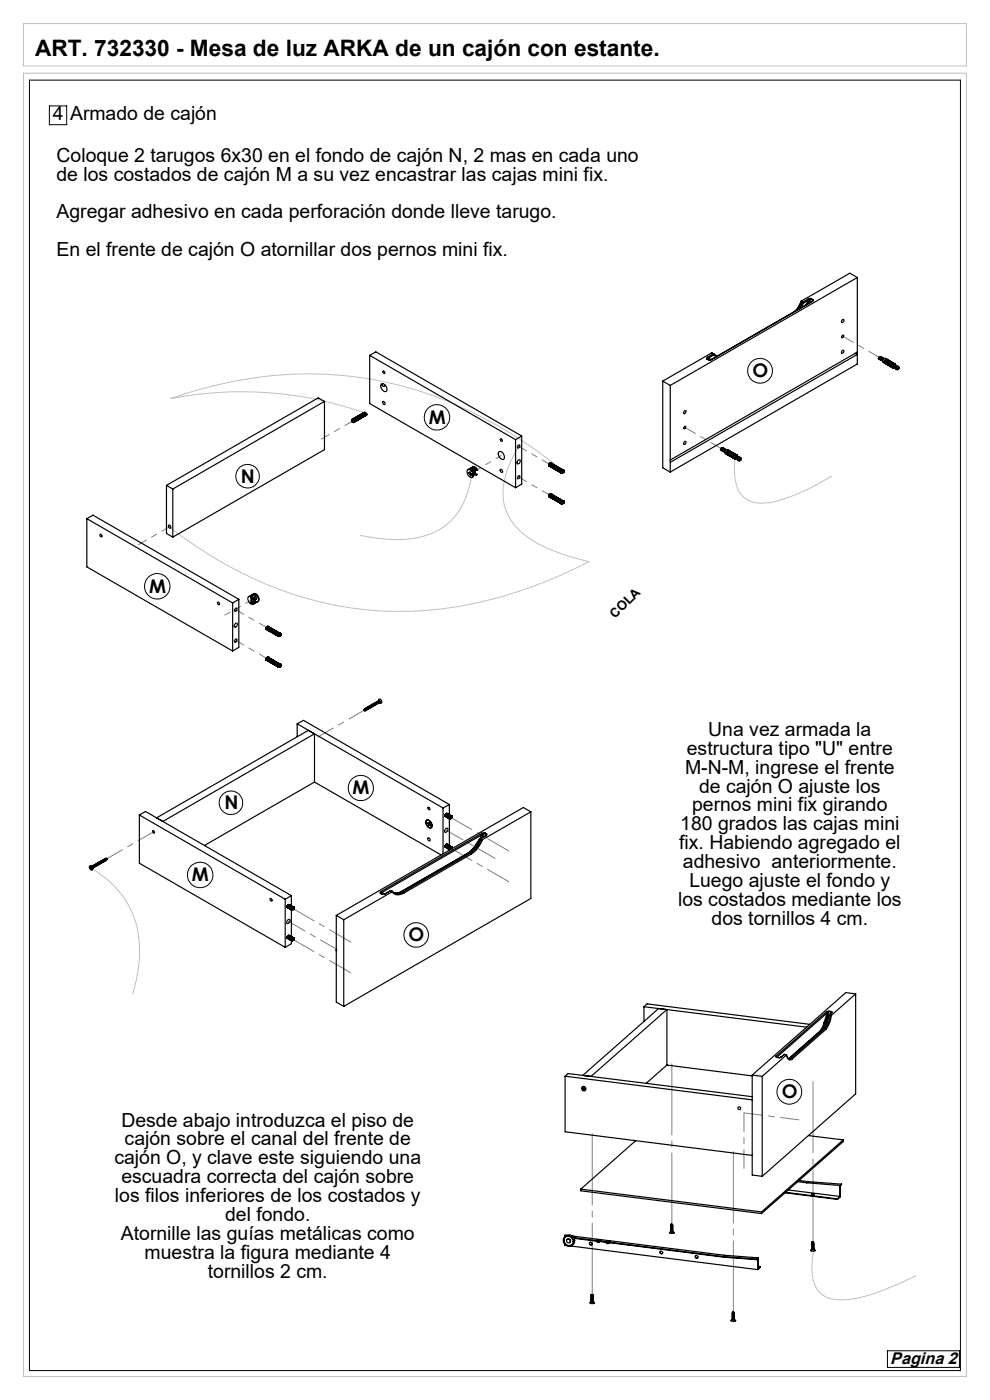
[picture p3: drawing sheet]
<svg xmlns="http://www.w3.org/2000/svg" width="210mm" height="297mm" viewBox="0 0 210 297" stroke-linecap="round" stroke-linejoin="round" font-family="sans-serif">
<defs><g id="words">
<text font-size="4.8" x="7.4" y="11.8">ART. 732330 - Mesa de luz ARKA de un cajón con estante.</text>
<g font-size="4.1">
<text x="11.2" y="25.5">4</text>
<text x="14.9" y="25.5">Armado de cajón</text>
<text x="12" y="34.3">Coloque 2 tarugos 6x30 en el fondo de cajón N, 2 mas en cada uno</text>
<text x="12" y="38.3">de los costados de cajón M a su vez encastrar las cajas mini fix.</text>
<text x="12" y="46.3">Agregar adhesivo en cada perforación donde lleve tarugo.</text>
<text x="12" y="54.3">En el frente de cajón O atornillar dos pernos mini fix.</text>
<text x="145.7" y="160.1">estructura tipo &quot;U&quot; entre</text>
<text x="150.2" y="156.1">Una vez armada la</text>
<text x="145.3" y="164.1">M-N-M, ingrese el frente</text>
<text x="146.8" y="172.1">pernos mini fix girando</text>
<text x="148.3" y="168.1">de cajón O ajuste los</text>
<text x="144.3" y="176.1">180 grados las cajas mini</text>
<text x="144.1" y="180.1">fix. Habiendo agregado el</text>
<text x="144.9" y="184.1">adhesivo anteriormente.</text>
<text x="146.2" y="188.1">Luego ajuste el fondo y</text>
<text x="143.8" y="192.1">los costados mediante los</text>
<text x="150.9" y="196.1">dos tornillos 4 cm.</text>
<text x="25.8" y="239">Desde abajo introduzca el piso de</text>
<text x="26.4" y="243">cajón sobre el canal del frente de</text>
<text x="24.3" y="247">cajón O, y clave este siguiendo una</text>
<text x="25.8" y="251">escuadra correcta del cajón sobre</text>
<text x="24.4" y="255">los filos inferiores de los costados y</text>
<text x="25.6" y="263">Atornille las guías metálicas como</text>
<text x="47.7" y="259">del fondo.</text>
<text x="30.7" y="267">muestra la figura mediante 4</text>
<text x="44.1" y="271">tornillos 2 cm.</text>
</g>
<g font-size="4">
<text x="159.6" y="80">O</text>
<text x="90.9" y="89.9">M</text>
<text x="51.1" y="102.4">N</text>
<text x="31.6" y="125.7">M</text>
<text x="47.6" y="171.6">N</text>
<text x="74.8" y="168.5">M</text>
<text x="40.7" y="186.9">M</text>
<text x="86.7" y="199.7">O</text>
<text x="165.8" y="232.9">O</text>
</g>
<text font-size="3.6" x="188.8" y="289.3">Pagina 2</text>
<text font-size="2.7" x="130.5" y="131.3" transform="rotate(-45 130.5 131.3)">COLA</text>
</g></defs>
<path d="M5 15.5h200v276.5h-200zM5 5h200v9h-200zM77.5 87.7a78.3 78.3 0 0 0-41.3-3.1 82.7 82.7 0 0 1 47.1-3.2 89.7 89.7 0 0 1 36.2 18.5M109.8 95a18.3 18.3 0 0 0-3 10.8 11.6 11.6 0 0 0 5.9 8.7 39.6 39.6 0 0 0 12.3 4.7 88.8 88.8 0 0 1-40.7 10.5 76.2 76.2 0 0 1-42.3-13.5l-5.8-4.2M155.9 97.4a11.5 11.5 0 0 0 1.1 7.1 5.3 5.3 0 0 0 5.2 2.2 31 31 0 0 0 12.5-4.7l1.8-1M100.1 100.5a16.7 16.7 0 0 1-5.2 10.7 17.5 17.5 0 0 1-12.7 3.2l-5.9-.8M19.6 184.3a19.7 19.7 0 0 1 9.9 20l-.5 3.2-.8 3.4M172.7 265a12.4 12.4 0 0 0 .3 7.9 5.4 5.4 0 0 0 5.4 2.9 27.7 27.7 0 0 0 11.2-3l4.7-2.2" fill="none" stroke="#c0c0c0" stroke-width=".21"/>
<g fill="none" stroke="#000" stroke-width=".21">
<path d="M6.2 17h197.5v273.8h-197.5zM10.5 22.5h3.6v4h-3.6zM188.2 286.6h15.3v3.5h-15.3z"/>
<circle cx="161.2" cy="78.7" r="2.63"/>
<circle cx="92.7" cy="88.5" r="2.69"/>
<circle cx="52.5" cy="101" r="2.51"/>
<circle cx="33.4" cy="124.4" r="2.7"/>
<circle cx="49" cy="170.3" r="2.51"/>
<circle cx="76.5" cy="167.2" r="2.68"/>
<circle cx="42.5" cy="185.6" r="2.7"/>
<circle cx="88.3" cy="198.3" r="2.6"/>
<circle cx="167.4" cy="231.6" r="2.63"/>
</g>
<path d="M142.5 259.7v-34M125.6 274.6v-34.1M155.6 278.4v-34.1M172.5 263.5v-34.1" fill="none" stroke="#808080" stroke-width=".21" stroke-dasharray="15.2 1.3 1.3 1.3" stroke-dashoffset=".1"/>
<path d="M157.8 236.1v11.8M169.5 237.6l-11.7-1.5" fill="none" stroke="#808080" stroke-width=".21" stroke-dasharray="15.2 1.3 1.3 1.3" stroke-dashoffset="11.3"/>
<path d="M77.3 150.6l-9.9 5.8M32.6 176.5l-9.9 5.7" fill="none" stroke="#808080" stroke-width=".21" stroke-dasharray="15.2 1.3 1.3 1.3" stroke-dashoffset="11.4"/>
<path d="M95.6 179.9l12.3 7.1M95.6 173.4l12.3 7.1M62.1 192.7l12.3 7.2M62.1 199.2l12.3 7.2" fill="none" stroke="#808080" stroke-width=".21" stroke-dasharray="15.2 1.3 1.3 1.3" stroke-dashoffset="10"/>
<path d="M94.7 176.1l10.3 6M61.2 195.5l10.3 5.9" fill="none" stroke="#808080" stroke-width=".21" stroke-dasharray="15.2 1.3 1.3 1.3" stroke-dashoffset="11.2"/>
<path d="M186.6 75.8l-7.8-4.5M145.3 90.7l7.8 4.5" fill="none" stroke="#808080" stroke-width=".21" stroke-dasharray="15.2 1.3 1.3 1.3" stroke-dashoffset="12.7"/>
<path d="M74.8 89.3l-6.6 3.8M116.7 98.5l-6.7-3.8M36 111.7l-6.6 3.8M110 101.2l6.7 3.9M50 129.3l6.6 3.9M50 135.9l6.6 3.8" fill="none" stroke="#808080" stroke-width=".21" stroke-dasharray="15.2 1.3 1.3 1.3" stroke-dashoffset="13.3"/>
<path d="M106.4 96.6l-5.6 3.3" fill="none" stroke="#808080" stroke-width=".21" stroke-dasharray="15.2 1.3 1.3 1.3" stroke-dashoffset="13.9"/>
<path d="M47.7 130.5l5.5-3.1" fill="none" stroke="#808080" stroke-width=".21" stroke-dasharray="15.2 1.3 1.3 1.3" stroke-dashoffset="14"/>
<g fill="none" stroke="#000" stroke-width=".25">
<path d="M181.9 58.9l-1.6-.9-10.4 5.9M181.9 58.9l-39.7 22.9M181.9 58.9v18.3l-39.7 23M78.4 75.4v10.2l31 17.9M78.4 75.4l31 17.9M78.4 75.4l1.3-.8 31 17.9M81.2 78.8a.29 .29 0 0 1 .4 .1 .29 .29 0 0 1-.1 .4zM149.9 76.2h.1M149.9 76.2l.4 .2M150 76.2l.4 .1M150 76.2l.6 .2M150.1 75.8l-.2 .2v.2"/>
<path d="M150.1 75.8l.1 .2M150.2 76l-.2 .2M150.2 76l.7 .3M150.4 76.3l-.1 .1M150.4 76.3v.1M150.9 76.3h-.5M150.9 76.3h.1M151 74.9l-10.4 6M151 74.9l.4 .2M151 74.9l.3 .2M151 76.3l-.7 .1M151.3 75.1l.1 .2"/>
<path d="M151.3 75.1h.1M151.3 75.1l-1.2 .7M151.4 75.1h.1M151.4 75.3l.5 .4M151.4 75.3l-1.2 .7M151.4 75.1l.4 .3M151.4 75.1v.2M151.6 75.3l.7 .2M151.7 75.3l.6 .2M151.8 75.4h.1M151.8 75.4l.3 .2M169.9 64l-.5 1.1-.8 .9"/>
<path d="M169.9 63.9v.2M169.9 64.1l-1.1 1.8M169.9 63.9l.4 .2M169.9 64.1l.2 .2M170.1 64.3h.3M170.1 64.3l-.7 1.2M170.3 64.1l.1 .2M170.3 64.1l-.2 .2M170.4 64.3l-.5 1M171.5 63.4l.1 .3M171.5 63.4l-1.2 .7M171.6 63.7l-1.2 .6"/>
<path d="M171.6 63.7l-.7 1M172 63.4l-.4 .3M172 63.4l.4 .2M172 63.4l-.6 1M172.1 63.4h-.6M172.1 63.4h-.1M172.1 63.4l.4 .2M172.3 63.9v.1M172.3 63.9l-21.4 12.4M172.3 64l-21.3 12.3M172.4 63.6l-.1 .3M172.4 63.6l-.2 .4"/>
<path d="M172.5 63.6l.1 .1-.3 .3M172.5 63.6h-.1M178.6 67.9l.3-.1a.32 .32 0 0 1 .1 .4 .32 .32 0 0 1-.5 .1zM178.6 71.3l.3-.2a.27 .27 0 0 1 0 .4 .27 .27 0 0 1-.4 0zM178.6 74.4l.3-.1a.32 .32 0 0 1 .1 .5 .32 .32 0 0 1-.5 0zM181.8 74.7l-39.6 22.9v.5l39.6-22.9-.4-.2M186.3 76l.2 .2M186.4 75.9v.1M186.4 75.9l-.1 .1M186.4 76l.1 .1M186.4 76h-.1M186.5 76.1h.1"/>
<path d="M186.7 75.7l-.2-.1-.1 .3M186.8 76.3h-.1a.26 .26 0 0 1-.1-.4 .26 .26 0 0 1 .3-.1v-.1a.37 .37 0 0 0-.3 .2 .37 .37 0 0 0 .2 .5M187 76.4l.3 .1M187.1 75.9v-.1a.34 .34 0 0 0-.3 .3 .34 .34 0 0 0 .3 .4v-.1M187.2 75.9a.26 .26 0 0 0-.3 .2 .26 .26 0 0 0 .1 .3M187.4 76.1l-.1-.2h-.1l-.2 .5M187.5 76.1l-.3-.1-.2 .4M187.6 76.6l1.5 .9v.4l-1.5-.9zM187.7 76.7v.2M187.7 76.9l1.4 .8M187.7 76.9l-.1 .1M187.8 76.3l.3-.1 1.5 .8-.4 .3-1.5-.9z"/>
<path d="M188 76.3l-.2 .1M188 76.3l1.4 .8M188.1 76.2l-.1 .1M189.9 77.2l-2-1.2a.57 .57 0 0 0-.6 .3 .57 .57 0 0 0 .1 .6l2 1.2M189.9 78.1l.2 .2M190 77.6v-.2a.33 .33 0 0 0-.5 .2 .33 .33 0 0 0 .2 .4h.1l-.4 .1M190 78.1l.1 .2M190 77.6a.32 .32 0 0 0-.2-.4 .32 .32 0 0 0-.4 .2l-.1 .5 .1 .2M190.1 78.3l.2 .1M190.1 77.7l-.4-.1-.1 .2 .4 .2M190.4 77.7h-.2l-.3 .4M190.4 77.7l-.3 .1-.1 .3"/>
<path d="M190.4 77.7l.2 .1M190.4 78.2h.1M190.5 78h.2a.23 .23 0 0 1-.1 .3 .23 .23 0 0 1-.3-.1zM190.5 78.3h.1M190.5 78.2v.1M190.5 78.1l-.1 .2 .1-.1M190.5 78.1h.1M190.5 78.1v.1M190.5 78.1v-.1v.1M190.5 78.1h.2M190.6 77.8a.37 .37 0 0 1 .1 .4 .37 .37 0 0 1-.4 .2M190.6 77.8a.41 .41 0 0 0-.3 .6"/>
<path d="M190.6 78.1h.1M190.7 78.1l-.2 .1M68.8 85.2l-32.1 18.5M68.8 85.2v10.2l-32.1 18.5M68.8 85.2l-1.3-.8-32.2 18.6M74.6 89.1h.1M74.6 89.2h.1M74.6 89v.1M74.6 89.3h.1M74.6 89v.2M74.6 89h.1M74.6 89h.2"/>
<path d="M74.6 89.1h.1a.25 .25 0 0 1 .3 .2 .25 .25 0 0 1-.2 .3zM74.6 89.4h.1M74.7 89h.1M74.7 89.5h.1M74.7 89.5l.1 .1M74.8 89h.1M74.8 89.6h.1M74.8 89l.2 .2M74.8 89.6h.2M74.9 89h.1M74.9 89.6h.1M74.9 89.1h.1"/>
<path d="M74.9 89v.1M75 89.1h.1M75 89.6h.1M75 89.6h-.1M75 89.2h.1M75 89.1v.1M75 89.2v.1M75 89.3h.1M75.1 89.4h.1M75.1 89.4v.1M75.1 89.5h.1M75.1 89.5l-.1 .1"/>
<path d="M75.1 89.3h.1M75.1 89.3v.1M75.1 89.3v.3M77.2 87.5h.1M77.3 87.5h.1M77.3 87.5l-2.6 1.5M77.3 87.5l-2.7 1.5M77.4 87.5h.1M77.4 87.6h.1M77.4 87.6l-2.5 1.4M77.4 87.6l-2.6 1.4M77.5 87.6h.1"/>
<path d="M77.5 87.6l-2.6 1.4M77.5 87.6v.1M77.5 87.6l-2.5 1.5M77.5 87.6l-2.6 1.5M77.5 87.7h.1M77.5 87.7l-2.5 1.5M77.5 87.7l-2.5 1.4M77.6 87.8h.1M77.6 87.7h.1M77.6 87.7l-2.6 1.5M77.6 87.8l-2.6 1.4M77.6 87.8v.1"/>
<path d="M77.6 87.7v.1M77.6 88.1v.1M77.6 87.8l-2.5 1.5M77.6 88.1h.1M77.6 88.2l-2.6 1.4M77.6 87.9h.1M77.6 87.9l-2.5 1.6M77.6 88h.1M77.6 87.9v.1M77.6 87.8l-2.6 1.5M77.6 87.9l-2.5 1.5M77.6 88l-2.5 1.5"/>
<path d="M77.6 88.1l-2.5 1.5M80.9 81.5a1 1 0 0 1 1 .5 1 1 0 0 1-.1 1.1 1.16 1.16 0 0 1-.9-1.6zM81.2 81.4a.33 .33 0 0 0 0 .5 .33 .33 0 0 0 .5-.2M81.2 85.2a.39 .39 0 0 1 .4 .2 .39 .39 0 0 1 0 .4 .44 .44 0 0 1-.4-.6zM99.2 99.7a.99 .99 0 0 1 1 .5 .99 .99 0 0 1-.1 1.1 1.15 1.15 0 0 1-.9-1.6zM99.5 99.6l.5-.2-.8 .3M99.6 99.4a.78 .78 0 0 1 1.2 .6l-.2 .1M100 99.3a.67 .67 0 0 1 .8-.2 .67 .67 0 0 1 .4 .7M100.1 99.5l.5 .6M100.1 99.5l-.3 .1a1.02 1.02 0 0 1 .4 1.7M100.1 99.5v.3l.5 .3M100.2 99.1a.78 .78 0 0 1 1.1 .6l-.1 .1"/>
<path d="M100.3 99.9v.3M100.6 99.7v-.3l.6 .4M100.8 99.6v.3M105.8 95.8a1.05 1.05 0 0 1 1 .5 1.05 1.05 0 0 1 0 1.1 1.08 1.08 0 0 1-1-1.6zM106.2 99.6a.35 .35 0 0 1 .3 .2 .35 .35 0 0 1-.1 .4l-.2-.2zM106.2 93.1a.27 .27 0 0 1 .3 .2 .27 .27 0 0 1-.1 .3zM109.4 93.3v10.2M109.8 97.8l.1-.1a.27 .27 0 0 1 .4-.2 .27 .27 0 0 1 0 .5 .35 .35 0 0 1-.2 .4 .35 .35 0 0 1-.4-.2zM109.9 94.5l.2-.1a.32 .32 0 0 1 .1 .4 .32 .32 0 0 1-.4 .2zM110.7 92.5v10.2l-1.3 .8M110.7 92.5l-1.3 .8M116.5 98.7h.1"/>
<path d="M116.5 98.6h.1M116.5 98.6v.1M116.5 98.8h.1M116.5 98.5l2.6 1.5M116.5 98.5v.1M116.5 98.6l2.5 1.5M116.5 98.7l2.5 1.5M116.5 98.7l2.5 1.6M116.5 98.8l2.5 1.5M116.5 98.5h.1M116.5 98.9h.1M116.5 98.5l2.6 1.4"/>
<path d="M116.5 98.6l2.5 1.4M116.5 98.8l2.6 1.6M116.5 98.4h.1M116.5 98.4v.1M116.5 98.4l2.6 1.5M116.6 98.4l2.5 1.5M116.6 98.4h.1M116.6 98.4l2.6 1.4M116.6 98.4h-.1M116.6 98.4v-.1l2.6 1.5M116.7 98.3h.1M116.7 98.2l-.1 .2"/>
<path d="M116.7 98.2l2.6 1.6M116.7 98.2v.1M116.7 98.2l2.6 1.5M116.8 98.2h.1M116.8 98.2l2.5 1.5M116.8 98.2l2.7 1.5M116.9 98.2h.1M119.1 100h.1M119.1 99.9v.5M119.1 99.9h.1M119.1 99.9l-.1 .1M119.2 99.8l-.1 .1"/>
<path d="M119.2 99.8h.1M119.2 99.8h.3M119.3 99.8h.1M119.3 99.7h.1M119.3 99.8a.22 .22 0 0 1 .1 .4 .22 .22 0 0 1-.3 0zM119.3 99.7v.1M119.4 99.7h.1M119.4 99.7v.1M119.5 99.8h.1M119.5 99.8v.1M119.5 99.7v.1M119.5 99.9h.1"/>
<path d="M119.5 100h.1M140.6 80.9l1.6 .9M140.6 80.9v18.3l1.6 1M142.2 81.8v18.4M145.1 93.8l.2-.2a.33 .33 0 0 1 .1 .5 .33 .33 0 0 1-.4 .1zM145.2 90.5l.1-.1a.27 .27 0 0 1 .1 .4 .27 .27 0 0 1-.4 0zM145.2 87.2l.1-.1a.3 .3 0 0 1 .1 .4 .3 .3 0 0 1-.4 .1zM152.8 95.4l.2 .2M152.9 95.3h.1M152.9 95.3l-.1 .1M152.9 95.3l.1 .2M153.2 95h-.2l-.1 .3"/>
<path d="M153.4 95.1l.1-.1a.35 .35 0 0 0-.5 .3 .35 .35 0 0 0 .3 .4M153.5 95.1a.26 .26 0 0 0-.3 .2 .26 .26 0 0 0 0 .3M153.5 95.7h-.1a.25 .25 0 0 1 0-.3 .25 .25 0 0 1 .3-.1v-.2a.34 .34 0 0 0-.5 .3 .34 .34 0 0 0 .4 .4M153.5 95.7h.1M153.5 95.7l.2 .2M153.9 95.4l-.1-.2h-.1l-.2 .5M154 95.5l-.2-.1-.3 .3M154.1 96l1.5 .8v.4l-1.5-.8zM154.2 96v.3M154.2 96.3l1.4 .8M154.2 96.3l-.1 .1M154.3 95.7l.3-.2 1.5 .9-.3 .2z"/>
<path d="M154.6 95.6l-.3 .2M154.6 95.6l1.3 .8M154.6 95.5v.1M156.3 97.3l-.4 .1M156.4 96.6l.1 .4v-.2a.33 .33 0 0 0-.5 .1 .33 .33 0 0 0 .2 .5l.1-.1M156.4 96.6l-2.1-1.2a.55 .55 0 0 0-.5 .8l2.1 1.2M156.4 96.6a.58 .58 0 0 0-.5 .8M156.6 97.6l.1 .2M156.6 97l-.4-.1-.1 .3 .4 .2M156.9 97.5h.1M157 97a.38 .38 0 0 0-.5 .2 .38 .38 0 0 0 .1 .4M157 97.3h.2a.23 .23 0 0 1-.1 .3 .23 .23 0 0 1-.3 0z"/>
<path d="M157 97a.44 .44 0 0 0-.4 .6M157 97l.1 .1M157 97.5l.1 .1M157 97.5l-.2 .1 .2-.1M157 97.4h.1M157 97.5h.1M157 97.6h.1M157.1 97.4v-.1l-.1 .2M157.1 97.5v.1M157.1 97.4h.1M157.1 97.1a.4 .4 0 0 1 .1 .5 .4 .4 0 0 1-.5 .2M157.1 97.1a.44 .44 0 0 0-.4 .7"/>
<path d="M157.2 97.4l-.1 .1M18.4 110v10.3l31 17.8M18.4 110l31 17.9M18.4 110l1.3-.7 31 17.8M21.2 113.3a.28 .28 0 0 1 .4 .2 .28 .28 0 0 1-.2 .4l-.2-.2zM35.3 103l1.4 .7M35.3 103v10.2l1.4 .7M35.8 111.4a.37 .37 0 0 1 .4 .2 .37 .37 0 0 1-.1 .5l-.3-.3zM36.7 103.7v10.2M99.5 100.4l.2 .1M99.6 100.3l.1 .1M99.6 100.3h.1"/>
<path d="M99.6 100.3l-.1 .1M99.7 100.3l-.2-.1v.2M99.7 100.3v-.1l.3 .5-.2-.1M99.7 100.5v.2M99.7 100.4v.1M99.7 100.6l.1 .1M99.7 100.2v.1M99.7 100.4v.2M99.7 100.6v.1M99.8 100.6h.2M99.8 100.6v.2l-.1-.1M100.1 100.5l.2 .3h-.2z"/>
<path d="M100.1 100.5v.3h.2M100.6 100.1l-.3 .1M100.6 100.7h.5M100.6 100.7l-.1 .1M100.6 100.5v.2M100.6 100.5l.5 .2M100.8 100.4l.4 .2-.1 .1M100.8 100v.4M100.8 100.4l-.2 .1M110 101l.1-.1a.32 .32 0 0 1 .1 .4 .32 .32 0 0 1-.4 .2zM116.5 105.2h.1M116.5 105.2l-.1 .1"/>
<path d="M116.5 105.3h.1M116.5 105.1l2.5 1.5M116.5 105.1h.1M116.5 105.2l2.5 1.4M116.5 105.1v.1M116.5 105.2l2.5 1.5M116.5 105.2l2.5 1.6M116.5 105.3l2.5 1.5M116.5 105l2.6 1.5M116.5 105h.1M116.5 105v.1M116.5 105.4h.1"/>
<path d="M116.5 105.4l2.6 1.5M116.5 104.9v.1M116.5 104.9l2.6 1.5M116.5 105l2.6 1.4M116.6 104.9h-.1M116.6 104.9h.1M116.6 104.9l2.5 1.5M116.6 104.9l2.6 1.4M116.7 104.8h.1M116.7 104.8l2.5 1.5M116.7 104.8l2.6 1.5M116.8 104.8h.1"/>
<path d="M116.8 104.8l2.5 1.4M116.8 104.8l2.7 1.5M116.9 104.8h.1M119 100.1v.1M119 106.6h.1M119 106.7h.1M119 100.1h.1M119 100.2h.1M119 106.8h.1M119 106.7v.1M119 106.6v.1M119 100.3h.1"/>
<path d="M119 100.2v.1M119 100v.1M119 106.8l.1 .1M119 106.6l.1 .3M119 100.3l.1 .1M119 100h.1M119.1 106.9h.1M119.1 106.5h.1M119.1 100.3h.1M119.1 100.4h.1M119.1 106.4v.1M119.1 106.4h.1"/>
<path d="M119.1 100.3v.1M119.1 106.5l-.1 .1M119.2 106.9h.1M119.2 100.4h.1M119.2 106.4h-.1M119.2 106.9h-.1M119.2 100.4h-.1M119.2 106.3v.1M119.2 106.3h.1M119.2 100.3v.1M119.2 100.3h.1M119.2 106.3h.3"/>
<path d="M119.3 106.3h.1M119.3 106.4h.1a.23 .23 0 0 1 0 .3 .23 .23 0 0 1-.3 0zM119.3 106.8l-.1 .1M119.3 100.3h-.1M119.3 100.3h.1M119.3 106.8v.1M119.3 106.8h.1M119.3 106.2l.1 .1M119.3 106.2v.1M119.4 106.3h.1M119.4 106.7h.1M119.4 100.2h.1"/>
<path d="M119.5 106.3h.1M119.5 106.7h.1M119.5 100.1v.1M119.5 106.3v.1M119.5 106.4h.1M119.5 106.6h.1M119.5 100.1h.1M119.5 106.4v.1M119.5 106.5h.1M46.1 127.8a.26 .26 0 0 1 .4 .1 .26 .26 0 0 1-.2 .4zM49.4 127.9v10.2M49.8 132.4a.29 .29 0 0 1 .5-.2 .29 .29 0 0 1 0 .5 .33 .33 0 0 1-.3 .4 .33 .33 0 0 1-.4-.2z"/>
<path d="M49.9 135.6l.2-.1a.33 .33 0 0 1 .1 .5 .33 .33 0 0 1-.5 .1zM50 129h.1a.33 .33 0 0 1 .1 .5 .33 .33 0 0 1-.5 .1zM50.7 127.1l-1.3 .8M50.7 127.1v10.2l-1.3 .8M53.2 127.8l.6 .3M53.4 127.5l.3 .4 .6-.1M53.4 127.8h-.2M53.4 127.8l.5 .3M53.6 126.1l.5-.1-.5 .1-.8 .5M53.7 127.1a.56 .56 0 0 0-.6-.6 .56 .56 0 0 0-.5 .6 1.02 1.02 0 0 0 1.2 1M53.7 127.1l-.5-.3v1M53.7 127.1h.1"/>
<path d="M53.7 126a1.02 1.02 0 0 1 1 .5 1.02 1.02 0 0 1 0 1.1M53.7 127.1l-.1-.1-.2 .1v.7M53.7 127.6l.2-.2 .6 .3-.2 .1M53.7 127.1v.5M53.7 127.6l.6 .2M53.9 128.1l-.2 .1M53.9 128.1h-.1M53.9 126.6a.32 .32 0 0 1 .3 .4 .32 .32 0 0 1-.3 .3zM54.2 126a.93 .93 0 0 1 .6 .8 .93 .93 0 0 1-.3 .9l-.3-.1v-.4M54.2 126l-.8 .5 .3 .4v.2M54.2 126.5l.3 .5-.4 .3M54.2 126v.5"/>
<path d="M54.2 126.5l-.3 .1M54.4 127.8l-.2 .1M56.4 139.8l2.6 1.5M56.4 139.8h.1M56.4 139.9l2.6 1.5M56.4 140l2.6 1.5M56.4 133.3l2.6 1.5M56.4 133.3h.1M56.4 133.4l2.6 1.5M56.4 133.5l2.7 1.5M56.4 139.9h.1M56.4 139.7h.1"/>
<path d="M56.4 139.7v.1M56.4 133.2h.1M56.4 133.3v.1M56.4 133.4h.1M56.4 139.7l2.6 1.5M56.4 139.8v.1M56.4 139.9v.1M56.4 133.2v.1M56.4 133.5h.1M56.4 133.2l2.6 1.5M56.4 133.2l2.6 1.6M56.4 133.4v.1"/>
<path d="M56.5 139.7h.1M56.5 133.1h.1M56.5 133.1v.1M56.5 133.5h.1M56.5 139.7l2.6 1.4M56.5 139.7l-.1 .1M56.5 139.7l2.5 1.5M56.5 139.7h-.1M56.5 133.1l2.6 1.5M56.5 133.2l-.1 .1M56.5 133.2l2.5 1.5M56.5 139.6h.1"/>
<path d="M56.5 139.6v.1M56.5 133.1l-.1 .1M56.5 139.6l2.6 1.5M56.5 133.1l2.6 1.4M56.6 139.6h.1M56.6 139.5l-.1 .1M56.6 133v.1M56.6 133l-.1 .1M56.6 139.6l2.5 1.4M56.6 139.5l2.6 1.5M56.6 139.5h.1M56.6 133l2.5 1.5"/>
<path d="M56.6 133h.1M56.6 133l.1-.1 2.6 1.5M56.6 133l2.6 1.4M56.7 132.9h.1M56.7 132.9l2.5 1.5M56.7 139.4l-.1 .1M56.7 139.4l2.6 1.5M56.7 139.4h.1M56.7 132.9l2.6 1.5M56.8 139.4l2.5 1.5M56.8 132.9l2.5 1.5M56.8 139.4h.1"/>
<path d="M56.8 132.9h.1M56.8 139.4l2.6 1.5M56.8 132.9l2.6 1.5M59 134.9h.1M59 134.8h.1M59 134.8v.1M59 135h.1M59 134.7h.1M59 134.7v.1M59 134.9v.1M59.1 135h.1M59.1 134.6l-.1 .1"/>
<path d="M59.1 134.6h.1M59.1 134.5v.1M59.1 134.5h.1M59.2 135h.1M59.2 134.4v.1M59.2 134.5h-.1M59.2 134.5h.2a.26 .26 0 0 1 0 .3 .26 .26 0 0 1-.3 .1zM59.2 134.4h.1M59.2 134.4h.3M59.3 134.4h.1M59.3 134.9v.1M59.3 134.9h.1"/>
<path d="M59.4 134.9h.1M59.4 134.4h.1M59.4 134.8v.1M59.4 134.4l.1 .1M59.4 134.8h.1M59.4 134.4l.1 .3M59.4 134.7h.1M59.5 134.5h.1M59.5 134.7h.1M59.5 134.4h-.1M59.5 134.6h.1M59.5 134.5v.1"/>
<path d="M56.4 140h.1M56.5 140h.1M56.5 140l2.6 1.5M59 141.4h.1M59 141.3v.1M59 141.5h.1M59 141.3h.1M59 141.2h.1M59 141.4l.1 .1M59 141.2v.1M59 141.4v.1M59.1 141.5h.1"/>
<path d="M59.1 141.1l-.1 .1M59.1 141.1h.1M59.1 141.5v.1M59.1 141v.1M59.2 141.5h.1M59.2 141h.1M59.2 141h-.1M59.2 141.5l-.1 .1M59.2 141.5v.1M59.2 141.1l.2-.1a.26 .26 0 0 1 0 .3 .26 .26 0 0 1-.3 .1zM59.2 140.9h.1M59.2 140.9v.1"/>
<path d="M59.3 140.9h.1M59.3 141.5h.1M59.3 141.5h-.1M59.3 140.9l-.2 .1M59.3 141.4h.1M59.4 140.9h.1M59.4 141.4h.1M59.4 140.9v.1M59.4 141h.1M59.4 141.3h.1M59.4 141.2h.1M59.5 141h.1"/>
<path d="M59.5 141.1h.1M59.5 141.2h.1M59.5 141v.1M59.5 140.9l-.1 .1M63 153.6v2.7M63 153.6l31 17.8M63 153.6l1.4-.8 30.9 17.9M66.7 155.7v10.2M77.2 150.6l.3-.1v.2M77.3 150.5h-.1a.21 .21 0 0 1 .3-.1 .21 .21 0 0 1 .1 .3h-.1M77.4 150.7v.1M77.4 150.7h.1"/>
<path d="M77.5 150.7l-.2 .1M77.5 150.4l.2 .2M77.5 150.7h.1M77.6 150.3l.2 .3 .1-.1a.23 .23 0 0 0-.2-.2 .23 .23 0 0 0-.3 .1M77.7 150.3l.2 .2M77.8 150.2l.1 .3 .1-.1a.23 .23 0 0 0-.1-.2 .23 .23 0 0 0-.3 0M77.9 150.2l.1 .2M78 150.1l.1 .3a.23 .23 0 0 0 0-.3 .23 .23 0 0 0-.3 0M78 150l.1-.1a.23 .23 0 0 1 .3 .1 .23 .23 0 0 1-.1 .3l-.2-.3M78 150.1l.2 .2M78.1 149.9a.25 .25 0 0 1 .4 0 .25 .25 0 0 1 0 .3l-.2-.3M78.2 150l.2 .2"/>
<path d="M78.3 149.8a.24 .24 0 0 1 .3 0 .24 .24 0 0 1 .1 .3l-.2-.3M78.4 149.9l.2 .2M78.6 149.8l.1 .2M78.7 149.7l.2 .3a.25 .25 0 0 0-.1-.3 .25 .25 0 0 0-.3 .1M78.7 149.7l.2 .2M78.8 149.6l.2 .3a.23 .23 0 0 0 0-.3 .23 .23 0 0 0-.3 0M78.9 149.6l.2 .2M79 149.5l.2 .3a.23 .23 0 0 0-.1-.3 .23 .23 0 0 0-.3 0M79.1 149.5h.1l.1 .2M79.2 149.4l.2 .3a.23 .23 0 0 0-.1-.3 .23 .23 0 0 0-.3 0M79.3 149.4l.1 .2M79.4 149.3l.2 .3a.23 .23 0 0 0-.1-.3 .23 .23 0 0 0-.3 0"/>
<path d="M79.4 149.3l.2 .2M79.6 149.2l.1 .3a.23 .23 0 0 0 0-.3 .23 .23 0 0 0-.3 0M79.6 149.1l.1-.1a.23 .23 0 0 1 .2 .1 .23 .23 0 0 1 0 .3l-.2-.3M79.6 149.2l.2 .2M79.7 149a.25 .25 0 0 1 .4 0 .25 .25 0 0 1 0 .3l-.2-.3M79.8 149l.2 .3M79.9 148.9a.24 .24 0 0 1 .3 0 .24 .24 0 0 1 .1 .3l-.2-.3M80 149l.2 .2M80.2 148.9l.1 .1M80.3 148.8l.2 .3a.25 .25 0 0 0-.1-.3 .25 .25 0 0 0-.3 0M80.3 148.4a.47 .47 0 0 1 .6 .2 .47 .47 0 0 1-.1 .6l-.3-.2a.2 .2 0 0 0 .1-.3 .2 .2 0 0 0-.3 0zM80.3 148.8h.2v.1"/>
<path d="M29.6 172.9v10.2l30.9 17.9M29.6 172.9l30.9 17.9M29.6 172.9l1.3-.7 30.9 17.8M32.4 176.2a.27 .27 0 0 1 .4 .2 .27 .27 0 0 1-.2 .3l-.3-.2zM33.2 173.5l32.2-18.6 1.3 .8-32.2 18.6zM66.7 165.9l26.9 15.5M66.7 165.9l-23.3 13.4M90.5 174a1 1 0 0 1 1 .5 1 1 0 0 1-.1 1.1 1.19 1.19 0 0 1-.9-1.6zM90.5 174.1a1 1 0 0 1 1 .4 1 1 0 0 1 0 1.1 1.07 1.07 0 0 1-1-1.5zM90.7 177.8a.33 .33 0 0 1 .5 .2 .33 .33 0 0 1-.2 .4l-.2-.3zM90.7 174.7l.2 .1M90.8 171.3a.27 .27 0 0 1 .4 .1 .27 .27 0 0 1-.2 .4z"/>
<path d="M90.8 174.7l.2 .1M90.8 174.6v.1M90.8 174.7h-.1M90.9 174.7l-.2-.1v.1M90.9 174.7v-.2l.3 .4M90.9 174.8v.2M91 175h.1M91 174.5l-.1 .2M91 174.8v.2M91 174.8h-.1M91 175h-.1M91.1 174.9v.2l-.2-.1"/>
<path d="M91.1 174.9h.1M91.2 174.9v.1l-.1-.1M91.3 174.8l.3 .4h-.3zM91.4 174.9v.3M91.4 175.2h-.1M91.6 175.1l-.2 .1M94 171.4v9.7M94.4 179.6l.1 .1M94.4 173l.1 .2M94.4 179.4l.8 .5M94.4 179.6l.8 .5M94.4 179.7l.8 .4"/>
<path d="M94.4 172.9l.8 .5M94.4 173l.8 .6M94.4 179.3l.9 .5M94.5 175.9a.27 .27 0 0 1 .4-.2 .27 .27 0 0 1 .1 .4 .35 .35 0 0 1-.3 .4 .35 .35 0 0 1-.4-.1zM94.5 179.2l.9 .5M94.5 172.7l.9 .5M94.6 179.2l.8 .5M94.7 179.1l.8 .5M94.7 172.6l.8 .5M94.7 172.5l.8 .5M94.8 179.1l.8 .5M94.8 172.5l.9 .6"/>
<path d="M94.8 179.1l.9 .5M94.9 179.1l-.4 .1-.1 .4M94.9 172.6l-.4 .1-.1 .3M95.2 173.5h.1M95.2 173.6h.1M95.2 173.6l-.8-.5 .8 .5M95.2 179.9v.1M95.2 179.9h.1M95.2 173.4v.1M95.2 173.4h.1M95.2 173.4v.2M95.2 179.9v.2"/>
<path d="M95.2 179.9l-.8-.5 .9 .5M95.2 180l-.8-.5 .8 .5M95.2 180h.1M95.2 173.5l-.8-.5 .8 .5M95.2 173.5v.1M95.2 173.6l.1 .1M95.3 173.6v.1M95.3 173.6h.1M95.3 173.4h-.1M95.3 173.3h.1M95.3 173.3v.1M95.3 179.8h.1"/>
<path d="M95.3 173.3l-.1 .1M95.3 173.6l-.9-.4 .9 .5M95.3 173.7h.1M95.3 179.8l-.1 .1M95.3 170.7l-1.3 .7M95.3 170.7v2.1M95.3 173.7v5.6M95.3 179.8v.1M95.3 173.3l-.9-.5 .9 .6M95.4 179.8h-.1M95.4 179.7h.1M95.4 173.7h.1"/>
<path d="M95.4 173.2l-.1 .1M95.4 173.2h.1M95.4 179.7v.1M95.4 179.8l-.9-.5 .8 .5M95.4 173.2l-.9-.4 .8 .5M95.4 179.8l.2-.1a.23 .23 0 0 1 .1 .3 .23 .23 0 0 1-.3 .1zM95.4 173.1h.1M95.4 173.1l-.9-.4 .9 .5M95.4 179.6h.1M95.4 173.1v.1M95.4 179.6v.1M95.4 179.6l-.8-.5 .9 .5"/>
<path d="M95.5 179.6h.1M95.5 173.1h.1M95.5 173.2l.1-.1a.22 .22 0 0 1 .1 .4 .22 .22 0 0 1-.3 0zM95.5 179.6l-.1 .1M95.5 173.1h-.1M95.5 173.7h-.1M95.5 173.6h.1M95.5 173.7h.1M95.5 173.6v.1M95.5 173v.1M95.5 179.6h.2M95.5 173.1h.2"/>
<path d="M95.5 173.1l-.9-.5 .8 .5M95.5 173l.1 .1M95.6 179.6h.1M95.6 173.1h.1M95.6 173.6h-.1M95.6 173.6h.1M95.6 173.5h.1M95.7 179.6h.1M95.7 180h.1M95.7 173.1h.1M95.7 173.5h.1M95.7 179.6v.1"/>
<path d="M95.7 179.9h.1M95.7 173.4h.1M95.7 173.1v.2M95.7 179.6v.2M95.7 179.7h.1M95.7 173.1v.1M95.7 179.7v.1M95.7 179.8h.1M95.7 173.2h.1M95.7 173.3h.1M100.9 179.2l-1.5 1.7M100.9 179.2h.2"/>
<path d="M101.7 178.1a5.8 5.8 0 0 1-2.3 2.8M101.7 178.1h.1M101.8 178.1a6 6 0 0 1-2.3 2.8M101.8 178.1l.2 .2M101.8 178l-.1 .1M101.8 178h.1M101.9 178l-.1 .1M101.9 178l.3 .2M102 178.3a5.6 5.6 0 0 1-2.3 2.7M102.2 176.8l.1 .2M102.2 176.8l-21.4 12.3M102.2 178.2l-.2 .1"/>
<path d="M102.3 178.1a6.1 6.1 0 0 1-2.4 3.2M102.3 178.1l-.1 .1M102.3 177l-21.3 12.4M102.3 177l-1.4 2.2M102.8 176.8l-.5 .2M102.8 176.8l.4 .2M102.8 176.8l-.6 1M102.9 176.7l-.7 .1M102.9 176.7l-.1 .1M102.9 176.7l.3 .2M103 177.3h.1M103 177.3l-1.2 .7"/>
<path d="M103.1 177.3l-1.2 .7M103.2 177l-.2 .3M103.2 177l-.3 .3M103.2 176.9l.1 .2-.2 .2M103.2 176.9v.1M112.6 172.2l-1.6-.9-39.7 22.9M112.6 172.2l-10.3 5.9M112.6 172.2v18.4l-39.7 22.9M19 183.7a.52 .52 0 0 1 .6 .3 .52 .52 0 0 1-.1 .6 .68 .68 0 0 1-.5-.9zM19.1 184h.2M19.1 184l.2 .1M19.2 184h.1"/>
<path d="M19.2 184l.3 .2M19.2 184h-.1M19.3 184v-.1v.5M19.3 184.1v.3M19.3 183.7l.3 .4M19.3 184.2l.1-.1 .1 .2zM19.3 184h.1M19.3 184.1h.1M19.3 184.3v.1M19.4 183.8a.26 .26 0 0 1 .3 .1 .26 .26 0 0 1 0 .3l-.1-.1M19.5 183.8a.24 .24 0 0 1 .4 0 .24 .24 0 0 1 0 .3l-.2-.3M19.6 183.9v.2"/>
<path d="M19.6 183.8l.2 .1v.1M19.6 184.1h.1M19.6 184.1v.2M19.7 183.7a.24 .24 0 0 1 .3 0 .24 .24 0 0 1 .1 .3l-.2-.3M19.8 183.7l.2 .2M19.9 183.5a.24 .24 0 0 1 .3 0 .24 .24 0 0 1 0 .4l-.2-.4M20 183.6l.1 .2M20.1 183.5l.2 .2M20.2 183.4l.3 .4a.24 .24 0 0 0-.1-.4 .24 .24 0 0 0-.3 .1M20.3 183.4l.2 .2M20.4 183.3l.2 .4a.24 .24 0 0 0 0-.4 .24 .24 0 0 0-.4 .1M20.5 183.3l.2 .2"/>
<path d="M20.5 183.6h.1M20.6 183.2l.2 .3a.24 .24 0 0 0-.1-.3 .24 .24 0 0 0-.3 .1M20.7 183.2l.2 .1-.1 .1M20.7 183.5h.1M20.8 183.1a.23 .23 0 0 1 .3-.1 .23 .23 0 0 1 0 .3l-.1-.2M20.8 183.1l.2 .3a.24 .24 0 0 0-.1-.3 .24 .24 0 0 0-.3 .1M20.8 183.1l.3 .1-.1 .1M21 182.9a.23 .23 0 0 1 .3 0 .23 .23 0 0 1 0 .3l-.2-.3M21 183h.2v.2M21.1 182.8h.3l.1 .4-.2-.4M21.2 182.9l.2 .2M21.3 182.7a.24 .24 0 0 1 .3 0 .24 .24 0 0 1 .1 .4l-.2-.4"/>
<path d="M21.4 182.8l.2 .2M21.5 182.6a.24 .24 0 0 1 .3 0 .24 .24 0 0 1 0 .3l-.1-.3M21.6 182.7l.1 .2M21.7 182.6l.2 .2M21.8 182.5l.2 .3a.24 .24 0 0 0 0-.3 .24 .24 0 0 0-.3 .1M21.9 182.5l.2 .1M22 182.4l.2 .3a.24 .24 0 0 0 0-.3 .24 .24 0 0 0-.4 .1M22.1 182.4l.2 .2M22.1 182.7h.1M22.2 182.3l.2 .3a.26 .26 0 0 0-.1-.3 .26 .26 0 0 0-.3 0M22.3 182.3h.2l-.1 .2M22.3 182.6h.1"/>
<path d="M22.4 182.1h.2l.2 .2-.4-.1M22.4 182.2l.2 .3a.26 .26 0 0 0-.1-.3 .26 .26 0 0 0-.3 0M22.7 182.3l-.1 .1M57.3 190.6a.28 .28 0 0 1 .4 .2 .28 .28 0 0 1-.2 .3l-.2-.1zM60.5 190.8v10.2M60.9 192.3l.9 .5M60.9 192.5l.8 .4M60.9 198.9l.8 .5M60.9 199l.9 .5M60.9 192.5l1 .5M60.9 198.7l.9 .5M60.9 198.8l.9 .5"/>
<path d="M61 198.6l.8 .6M61 195.2a.29 .29 0 0 1 .5-.1 .29 .29 0 0 1-.1 .5l-.1 .1a.29 .29 0 0 1-.4 .2 .29 .29 0 0 1 0-.4zM61 198.6l.8 .5M61 198.6l.9 .5M61 192l.9 .5zM61 198.5l.9 .5M61.1 192l.8 .5M61.1 191.9l.9 .5M61.2 191.9l.8 .5M61.2 191.9l.9 .5M61.3 191.9l.8 .5M61.3 191.9l.9 .5"/>
<path d="M61.3 198.4l.9 .5M61.3 191.9a.41 .41 0 0 0-.3 .2 .41 .41 0 0 0 0 .4M61.3 198.4a.41 .41 0 0 0-.3 .2 .41 .41 0 0 0 0 .5l.8 .5M61.7 192.9l.1 .1M61.7 192.8v.1M61.7 192.8h.1M61.7 199.4h.1M61.7 192.9h.1M61.7 192.8l-.8-.5 .9 .5M61.7 192.8l-.8-.5 .8 .6M61.7 192.9l-.8-.5 .9 .5M61.7 199.5h.1"/>
<path d="M61.7 199.3h.1M61.7 199.3l-.8-.5 .9 .5M61.7 199.4l-.8-.5 .9 .6M61.8 192.9h.1M61.8 192.8h.1M61.8 192.7h.1M61.8 199.5h.1M61.8 199.4v.1M61.8 199.3h.1M61.8 199.2v.1M61.8 193h.1M61.8 199.5h.2"/>
<path d="M61.8 192.9v5.8M61.8 199.5v.7l-1.3 .8M61.8 192.8h-.1M61.8 192.9h-.1M61.8 199.3l-.1 .1M61.8 199.5h-.1M61.8 192.6h.1M61.8 199.1h.1M61.8 190l-1.3 .8M61.8 190v2.2M61.8 192.6v.2M61.8 199.1v.2"/>
<path d="M61.8 192.7l-.1 .1M61.8 192.6l-.8-.5 .8 .5M61.8 192.7l-.9-.5 .9 .5M61.8 199.2h.1M61.8 192.5v.1M61.8 199.5v.1M61.8 199.5l.1 .1M61.9 193h.1M61.9 192.5h.1M61.9 199.6h.1M61.9 199v.1M61.9 199h.1"/>
<path d="M61.9 192.5l-.1 .1M61.9 192.5l-.9-.5 .8 .6M61.9 199.1h-.1M61.9 192.4h.1M61.9 192.6l.2-.1a.22 .22 0 0 1 .1 .3 .22 .22 0 0 1-.4 .1zM61.9 199.5h.1M61.9 199.1l.2-.1a.22 .22 0 0 1 .1 .4 .22 .22 0 0 1-.4 0zM61.9 199.5v.1M62 193h.1M62 199h-.1M62 199.5h.1M62 192.4h.2"/>
<path d="M62 192.4h.1M62 198.9v.1M62 199h.1M62 199l-.9-.5 .8 .5M62 198.9h.2M62.1 192.4h.1M62.1 193h.1M62.1 198.9h.1M62.1 199.5h.1M62.1 199.5h-.1M62.1 192.4h-.1M62.1 198.9h-.1"/>
<path d="M62.1 198.9l.1 .1M62.1 198.9l-.9-.5 .8 .5M62.1 192.9h.1M62.1 198.9l-.8-.5 .9 .5M62.2 192.4h.1M62.2 192.9h.1M62.2 198.9h.1M62.2 199.4h.1M62.2 192.4h-.1M62.2 198.9h-.1M62.2 192.8h.1M62.2 199h.1"/>
<path d="M62.2 199.3h.1M62.2 192.4v.2M62.2 198.9v.1M62.2 192.4v.1M62.2 192.5h.1M62.2 192.5v.1M62.2 192.6h.1M62.2 192.7h.1M62.2 199v.1M62.2 199.1h.1M62.2 199.2h.1M62.2 199.1v.1"/>
<path d="M62.3 199.1h-.1M71.3 194.2l1.6 .9M71.3 194.2v18.4l1.6 .9M72.9 195.1v18.4M80.7 189.5h.1M80.7 189.5l.3 .2M80.8 189.5l.3 .2M80.8 189.5l.6 .2M80.8 189.1l-.2 .2 .1 .2M80.8 189.1l.2 .3M81 189.4l-.2 .1M81 189.4l.6 .2"/>
<path d="M81 189.7h.1M81.1 189.7h.1M81.6 189.6l-.5 .1M81.6 189.6h.1M81.7 189.6l-.7 .1M82.8 188.9h.2M82.8 188.9h.1M82.8 188.9l-1.2 .7M82.9 188.9h.1M82.9 188.9l-1.2 .7M82.9 188.9l.4 .3M83 188.9l.3 .2"/>
<path d="M83.2 189.2a1.74 1.74 0 0 0 2.5 .3M83.2 189.2l-10.3 5.9M83.3 189.1l.3 .3M83.3 189.2h-.1M83.3 189.1v.1M83.6 189.4h.1M85.2 189.1a1.78 1.78 0 0 1-1.7 .2M85.2 189.1h.1M85.3 189.1l-1.2 .4-.6-.2M85.3 189.1l.2 .1M85.5 189.2l.2 .3M85.5 189.2l-.9 .4-1-.2"/>
<path d="M95.2 180.1h.1M95.2 180.1l-.8-.5 .8 .5M95.2 180.1l.1 .1M95.2 180v.1M95.3 180.2h.1M95.3 180.2l-.9-.5 .9 .5M95.3 180.2v.2M95.4 180.2h.1M95.5 180.2h-.1M95.5 180.2h.1M95.6 180.1h.1M99.4 180.9h.1"/>
<path d="M99.4 180.9l-14.2 8.2M99.5 180.9l-14.2 8.2M99.5 180.9l.2 .1M99.7 181l.2 .3M99.7 181l-14.2 8.2M99.9 181.3l-14.2 8.2M71.3 201.4v.4M136.6 213.6v3.1M136.6 213.6l34.5 4.3M136.6 213.6l.7-.6 34.5 4.3M141.5 214.2v11.8M174.6 218.2l-7.2 6.3"/>
<path d="M174.7 218.2h-.1M174.7 218.2l-7.1 6.2M174.7 218.2h.3M174.8 217l.2 .1M174.8 217l-.8 1.7M175 218.2l.2 .2M175 218.2l-7.1 6.3M175 217.1l-.4 1.1M175 217.1l.2 .1M175.2 218.4l-7.2 6.3M175.3 214.7l.2 .2M175.3 214.7l-10.7 9.4"/>
<path d="M175.5 214.9l-10.7 9.4M175.5 214.9l-.7 2.1M175.7 215.5l-.5 1.8-.6 .9M175.7 215.5h.1M175.8 215.4l-.1 .1M175.8 215.5l-.4 1.5-.7 1.2M175.8 214.6l-.3 .3M175.8 215.5h.3M175.8 214.6l-.8 2.5M175.8 214.6l.5 .1M175.9 214.5l-.6 .2M175.9 215.3l-.1 .2"/>
<path d="M175.9 214.5l-.1 .1M175.9 215.3l-.1 .1M175.9 214.5l.4 .1M175.9 215.3l.4 .1M176.1 215.5l-.4 1.5-.7 1.2M176.3 214.7l.1 .1M176.3 214.7l-.1 .3M176.3 214.6h.2v.2M176.3 215.4l-.2 .1M176.3 214.6v.1M176.4 214.8h.1M176.4 214.8l-.6 .6"/>
<path d="M176.4 215.4h-.1M176.4 215.4l-.4 1.5-.8 1.5M176.5 214.8h-.1M176.5 214.8l-.6 .5M181.5 210.9l-2.1-.3-19.8 17.5M181.5 210.9l-5.1 4.5M181.5 210.9v21.2l-19.8 17.5M119.9 228.3v11.8l39.7 5M119.9 228.3l39.7 5M119.9 228.3l.6-.6 39.1 5M123.5 230.9h.3M123.5 230.9v.1"/>
<path d="M123.5 231h.3M123.6 230.9h.1M123.6 230.9l.2 .1M123.6 228.1l16.1-14.1 1.8 .2-16.1 14.1zM123.8 230.9l.1-.3v.3h.2l-.2 .1M123.8 231v.2l.1-.2M123.8 230.6v.3M123.8 231v.2M123.8 231h.1M124.1 231h-.2M141.5 226l18.1 2.2M141.5 226l-4.4 3.8"/>
<path d="M159.6 228.1l2.1 .2M159.6 228.1v21.2l2.1 .3M161.7 228.3v21.3M164.6 224.1l.1 .2M164.6 224.1l.2 .2M164.7 224.3h.1M164.8 224.3h-.1M164.8 224.3l.4 .1M164.8 224.3h.1M165.2 224.4h.1M165.7 224.3l-.5 .1M165.8 224.2l-.6 .2"/>
<path d="M165.8 224.2l-.1 .1M166.3 223.8l-.6 .5M166.4 223.7l-.1 .1M166.4 223.7h.1M166.4 223.7l-.6 .5M166.4 223.7l.4 .1M166.8 223.8a.66 .66 0 0 0 .2 .7 .66 .66 0 0 0 .7 .1l.2-.1M166.8 223.8a.87 .87 0 0 0 1.1 1l.1-.1M166.8 223.8h.1M166.8 223.8l-5.1 4.5M167.4 224.5l-.1 .1M167.6 224.4l-.2 .1"/>
<path d="M167.6 224.4l-.3 .2M167.6 224.4l.3 .1M167.9 224.5l.1 .2M123.2 252.3v.3l38.3 4.9M123.2 252.3l38.3 4.8M134.8 242l-11.6 10.3M142.3 260h.1M142.3 259.7h.1M142.4 260h-.1M142.4 259.7h.2zM142.4 259.7v.3M142.4 259.7v.2"/>
<path d="M142.6 259.8l.1 .2h-.4M142.6 259.7l-.2 .3M142.6 260l-.2 .2M161.5 257.1v.4M166.5 253l10.9 1.4M166.6 252.9l10.8 1.4M167.2 252.4l11 1.4M169.2 250.7l2 .2M169.5 250.4l2 .3M171.2 250.9l7 .6M171.5 250.7l-.3 .2M171.5 250.7l7 .5"/>
<path d="M171.5 240.9l7.4 .9M172.1 253.4h.7zM172.2 253.4h.5M177.4 254.3v.1M177.7 254.3v.1M177.7 254.3h-.3M177.7 254.4h-.3M178.2 253.8l-.5 .5M178.2 251.5v2.3M178.5 251.2l-.3 .3M178.5 251.2l-.3 .4v2.3l-.5 .5M178.9 241.8l-17.4 15.3"/>
<path d="M178.9 241.8v.4l-17.4 15.3M119.8 262.4a1.14 1.14 0 0 1 1.7 .4 1.14 1.14 0 0 1-.7 1.6 1.22 1.22 0 0 1-1.2-.7 1.22 1.22 0 0 1 .2-1.3zM119.8 262.4a1.19 1.19 0 0 1 1.8 0 1.19 1.19 0 0 1-.2 1.8M119.8 264v.2h.3M119.8 262.1v.3M119.8 262.1h.3M119.8 262.1h.4M119.9 262.5a1.07 1.07 0 0 0 0 1.4 1.07 1.07 0 0 0 1.4 .2M120.3 263a.42 .42 0 0 1 .5-.2 .42 .42 0 0 1 .2 .5M121 263.3l-.1 .3M121.1 264.3l39.6 5M121.4 262.2l32.4 4.1"/>
<path d="M121.5 262.3l.7 .1-.3 .2M121.9 262.6l4.6 .7 .3 .3 .3-.1M121.9 262.6l4.6 .6M125.1 263.6a.33 .33 0 0 0 0 .4 .33 .33 0 0 0 .5 .1M125.4 275.2l.1 .1M125.4 275.4l.1 .2M125.4 275.6v.2M125.4 275.9l.1 .1M125.4 274.9v.2M125.4 274.9l.3-.2 .2 .1-.2 .1zM125.4 274.9h.1M125.4 275.1h.1"/>
<path d="M125.4 275.3h.1M125.4 275.6h.1M125.4 275.8h.1M125.4 274.6h.1M125.5 274.8l-.1 .1M125.5 276.2l.2-.1zM125.5 274.6h.2zM125.5 274.6v.2M125.5 275.3h-.1M125.5 275.6h-.1M125.5 276h-.1M125.5 275.2h.2"/>
<path d="M125.5 275.9l.2-.1-.2 .2M125.5 274.6l-.1 .1h.1M125.7 275.6l-.2 .1M125.7 275.4h-.2M125.7 275.6v.1M125.7 274.9l-.2 .1M125.7 274.9l.1 .2h-.4M125.7 275.2l.1 .1h-.4M125.7 275.4l.1 .2h-.4M125.7 275.6l.1 .2h-.4M125.7 275.9l.1 .1h-.4M125.7 274.9l-.2 .2"/>
<path d="M125.7 275.2l-.2 .1M125.7 275.4l-.2 .2M125.7 275.6l-.2 .2M125.7 276.1l.2 .1-.3 .1-.2-.2M125.8 276.1l.3 .2a.55 .55 0 0 1-.9 0l.3-.1M126.5 263.2h.1M126.6 263.2l.1 .2M126.8 263h.1M126.8 263h.7M126.8 263l-.3 .2M126.9 263l-.3 .2M126.9 263l.1 .2"/>
<path d="M127 263.2h.2M127 263.2l-.3 .2M127.1 263.3l-.2 .2-.2-.1M127.2 263.4h.1M127.2 263.4l-.1 .1M127.2 263.3h-.1M127.2 263.4l1.3 .2M127.2 263.3l1.3 .1M127.5 263l-.4 .3M127.5 263l-.3 .3M128.5 263.6h.1M128.5 263.4l.1 .1"/>
<path d="M128.5 263.6l.3 .2 .4-.2M128.6 263.5l.1 .2M128.7 263.2l.2 .1M128.7 263.2l.8 .1M128.7 263.2l-.2 .2M128.9 263.3l-.3 .2M128.9 263.3l.1 .1M129 263.4l.2 .1M129 263.4l-.3 .3M129.1 263.6l-.2 .1h-.2M129.2 263.7h.1M129.2 263.6v.1"/>
<path d="M129.2 263.5l-.1 .1M129.2 263.6l-.2 .2M129.2 263.6l24.3 3.1 7 .5M129.2 263.5l24.3 3.1M129.5 263.3l-.4 .3M129.5 263.3l-.3 .2M140.1 265.5a.32 .32 0 0 0 0 .4 .32 .32 0 0 0 .4 0M142.3 260.3h.1M142.3 260.5l.1 .1M142.3 260.7l.1 .1M142.3 261h.1M142.3 261.2l.1 .1"/>
<path d="M142.3 260l.1 .1M142.3 261.2l-.3 .4 .5 .1 .5-.2-.3-.3M142.3 260.2h.1M142.3 260.5h.1M142.3 260.7h.1M142.3 260.9h.1M142.4 260.4l-.1 .1M142.4 260.7h-.1M142.4 260.9h-.1M142.4 260.3l.2-.1-.2 .2M142.4 260.1v.1M142.4 260.3v.1"/>
<path d="M142.4 260.6v.1M142.4 260.8v.1M142.4 261v.1M142.6 261l.1 .2h-.5l.2-.1M142.6 260.5l-.2 .1M142.6 260.7l-.2 .1M142.6 260.9l-.2 .1M142.6 261.2l-.2 .1M142.6 260l-.2 .1M142.6 260l.1 .2h-.4M142.6 260.3l.1 .2h-.4M142.6 260.5l.1 .2h-.4"/>
<path d="M142.6 260.7l.1 .2h-.4M142.6 260.5l-.2 .2M142.6 260.8l-.2 .1M142.6 260.9l-.2 .2M142.6 261.2l.1 .1-.2 .1-.2-.2M142.6 260.7v.1M147.6 266.4a.32 .32 0 0 0 0 .4 .32 .32 0 0 0 .4 .1M153.5 266.6l7 .5M153.8 266.3l-.3 .3M153.8 266.3l7 .5M155.3 278.9l.1 .1M155.3 279.2h.1"/>
<path d="M155.3 279.4h.1M155.3 279.6l.1 .1M155.3 279.9h.1M155.3 278.7h.1M155.3 279.9l-.2 .3 .5 .1 .5-.1-.3-.3M155.4 278.7h.1M155.4 278.9h.1M155.4 279.1h.1M155.4 279.4h.1M155.4 279.6h.1M155.4 278.4h.1M155.4 279.3v.1"/>
<path d="M155.4 278.6v.1M155.4 279l.3-.1-.3 .2M155.4 279.4h.3M155.4 278.4h.3zM155.4 278.4v.2M155.4 278.7v.2M155.4 279v.1M155.4 279.2v.1M155.4 279.4v.2M155.4 279.7v.1M155.4 278.4v.1M155.7 279.6l.1 .2-.5 .1 .1-.1"/>
<path d="M155.7 279.1l-.3 .1M155.7 279.6l-.3 .1M155.7 279.9h-.3M155.7 278.7h-.3M155.7 278.4l.1 .3h-.4M155.7 278.7l.1 .2h-.4M155.7 278.9l.1 .2h-.4M155.7 279.1l.1 .3h-.4M155.7 279.4l.1 .2h-.4M155.7 278.4l-.3 .2M155.7 278.7l-.3 .2M155.7 279.1l-.3 .2"/>
<path d="M155.7 279.4l-.3 .2M155.7 279.6l-.3 .2M155.7 279.9l.1 .1-.5-.1M160.5 267.2l.2-.2v2.3M160.5 267.1v.1M160.8 266.8l-.3 .3M160.8 266.8v2.4l.5-.5M160.8 268.6l.5 .1M161.3 268.7l-.6 .6M172.2 264.1l.1 .1M172.2 264.3l.1 .1M172.2 264.5l.1 .2"/>
<path d="M172.2 264.8l.1 .1M172.2 265h.1M172.2 263.8l.1 .2M172.2 265l-.2 .2a.6 .6 0 0 0 .9 0l-.2-.2M172.3 263.8h.1M172.3 264h.1M172.3 264.2h.1M172.3 264.5h.1M172.3 264.7h.1M172.3 263.5h.1M172.3 264.4v.1M172.3 263.7v.1"/>
<path d="M172.3 265h.2zM172.3 263.5h.2zM172.3 264.9l-.1 .1M172.3 263.5v.2M172.3 264.5h.2l-.2 .2M172.3 264.8h.2M172.3 263.8h.2M172.3 263.5h-.1l.1 .1M172.5 264l-.2 .1M172.5 264.3h-.2M172.5 263.6l.1 .2h-.3M172.5 263.8l.2 .1-.4 .1"/>
<path d="M172.5 264l.2 .2h-.4M172.5 264.3l.2 .1-.4 .1M172.5 264.5l.2 .2h-.4M172.5 264.8l.2 .1-.5 .1M172.5 263.5l-.2 .2M172.5 263.8l-.2 .2M172.5 264l-.2 .2M172.5 264.3l-.2 .1M172.5 264.8l-.2 .1M172.5 265l.2 .1-.5-.1"/>
<circle cx="77.3" cy="150.6" r=".1"/>
<circle cx="123.8" cy="231" r=".47"/>
<circle cx="123.8" cy="230.9" r=".31"/>
<circle cx="156.8" cy="235.1" r=".29"/>
<circle cx="120.6" cy="263.2" r="1"/>
<circle cx="120.6" cy="263.3" r=".41"/>
<circle cx="125.3" cy="263.8" r=".3"/>
<circle cx="140.3" cy="265.7" r=".3"/>
<circle cx="147.8" cy="266.6" r=".29"/>
</g>
<use href="#words"/>
</svg>
